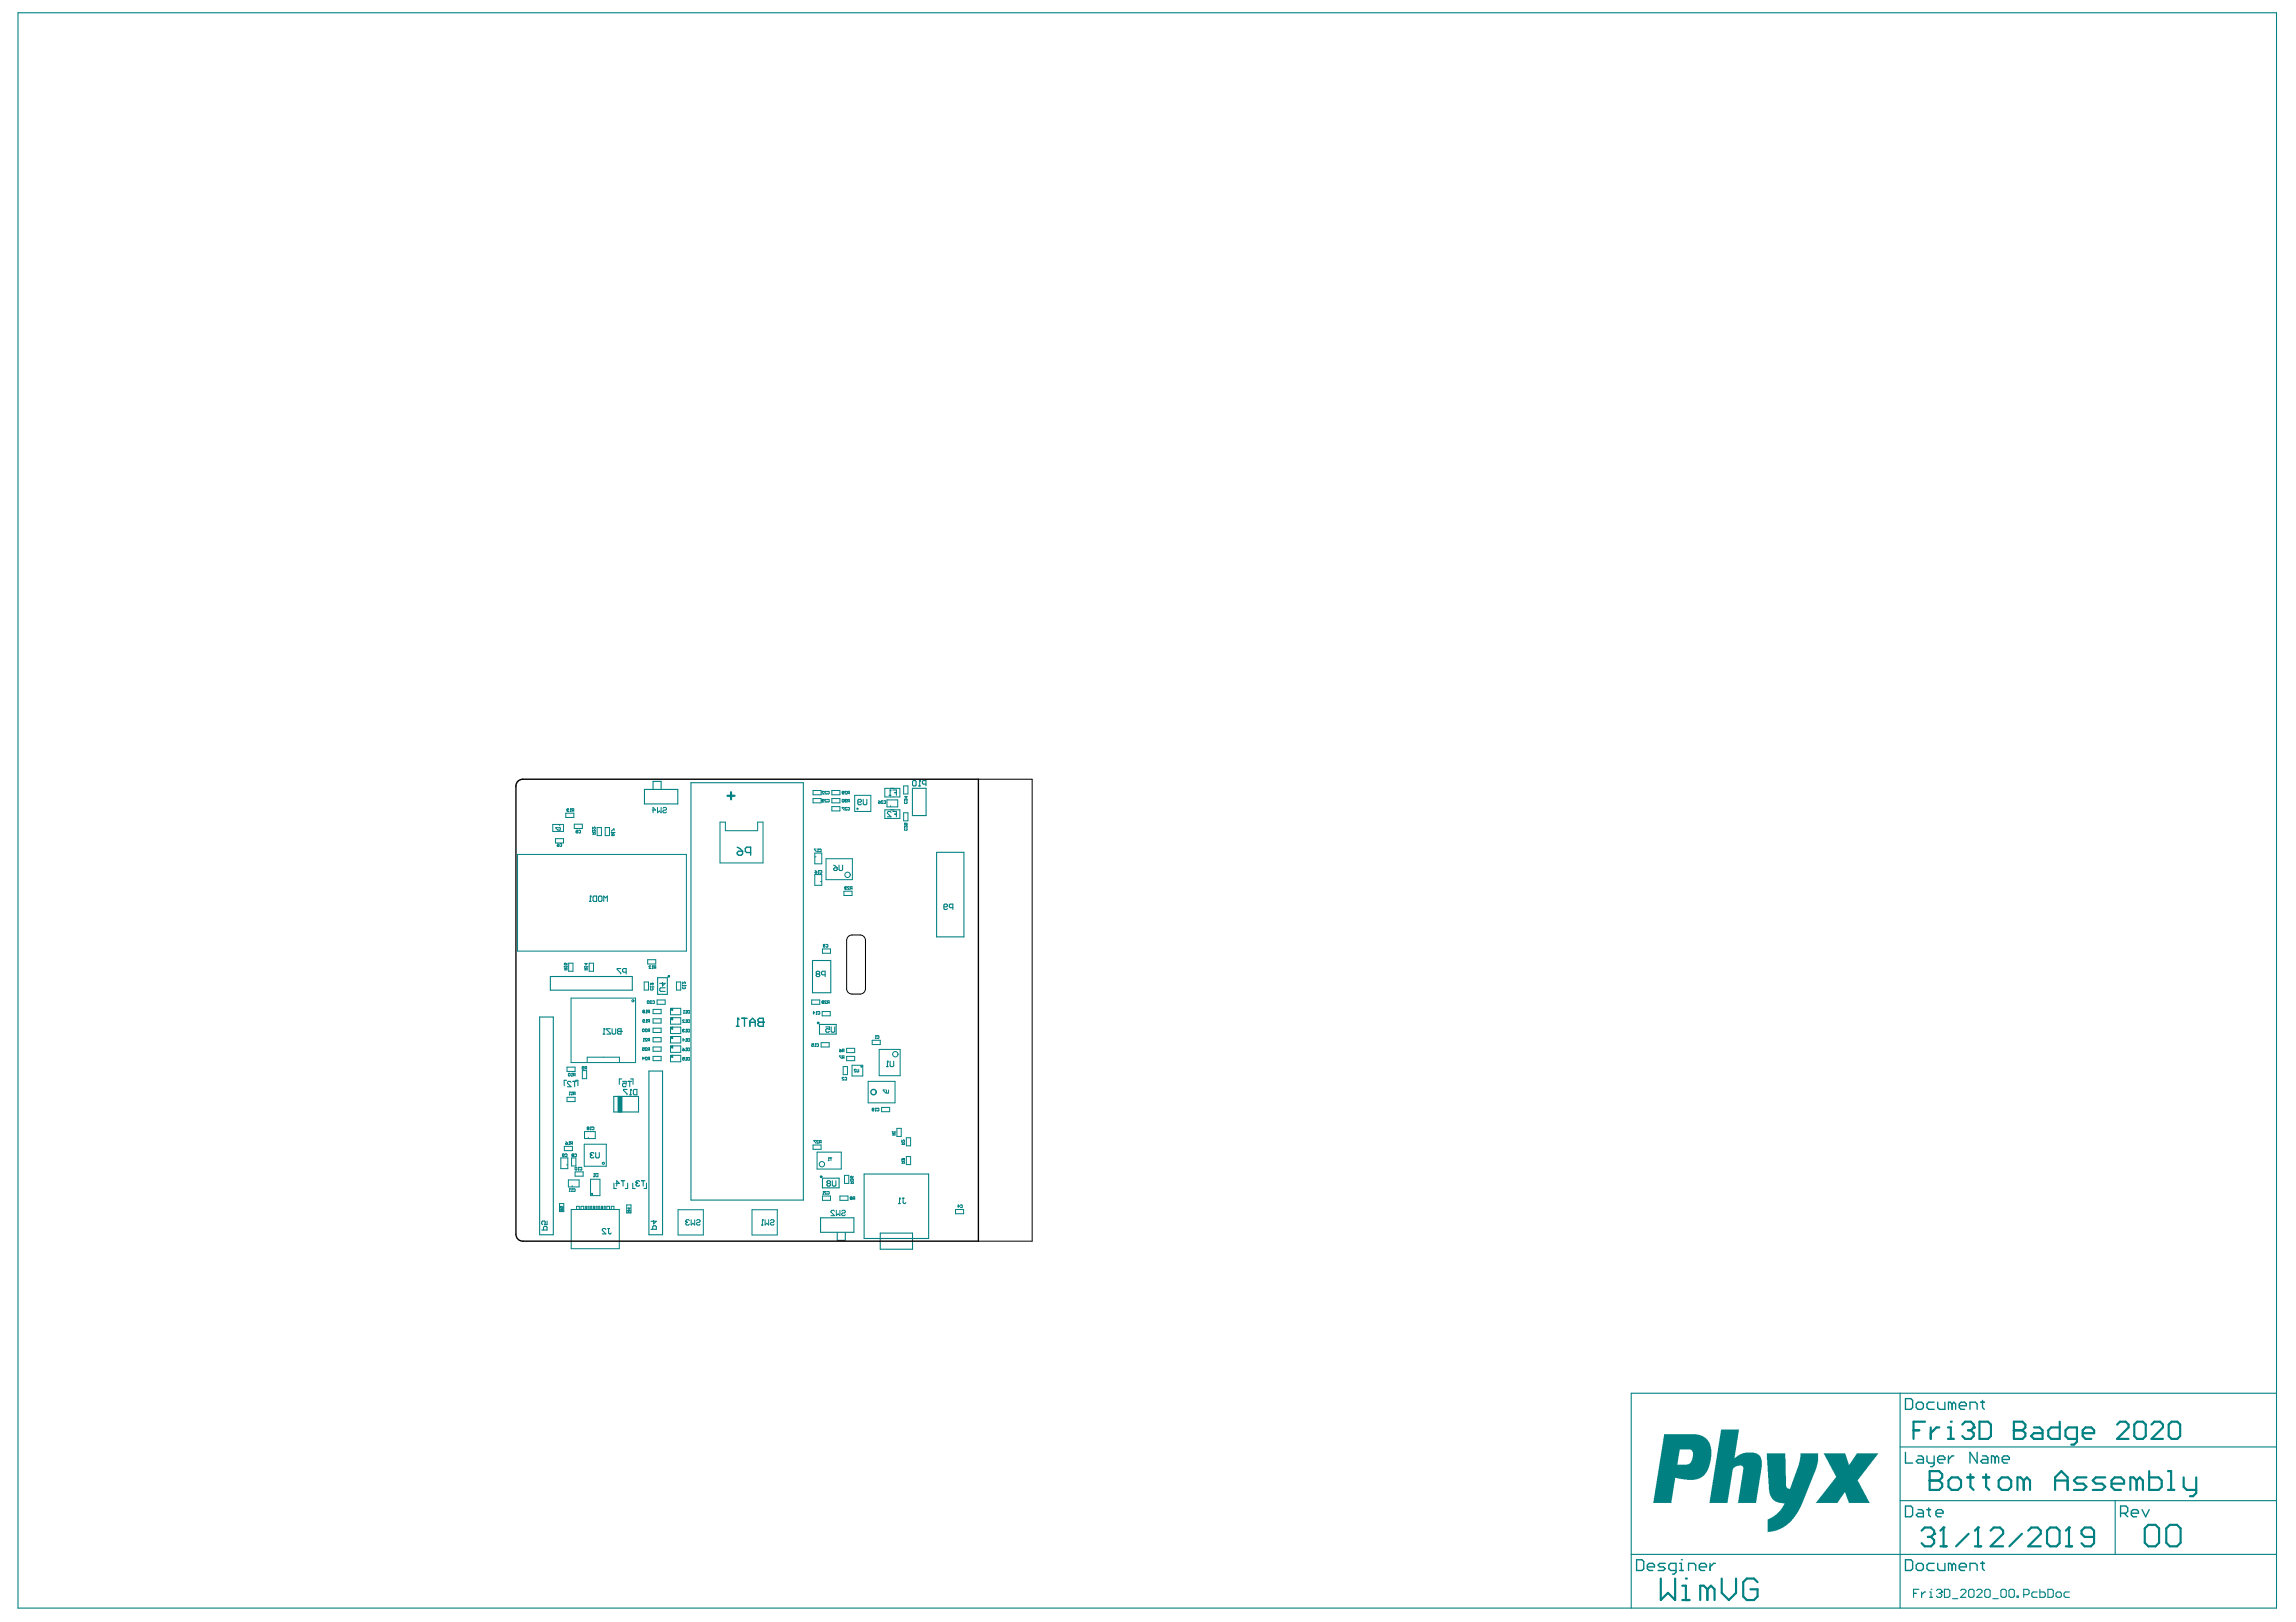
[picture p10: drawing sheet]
<svg xmlns="http://www.w3.org/2000/svg" width="297mm" height="210mm" viewBox="0 0 297 210" stroke-linecap="round" stroke-linejoin="round" font-family="sans-serif">
<g fill="none" stroke="#008080" stroke-width=".13">
<path d="M67 110.6h21.8v12.5h-21.8zM71.5 106.7h1.4v.9h-1.4zM71.9 108.5h1v.6h-1zM72.1 109.4h.2v.1zM72.1 109.2l.2 .2M72.1 107.1h-.2l.2 .3M72.3 107.2h.2l-.1 .2h-.1M72.4 106.7v.1M72.4 109.2h.3l-.1 .3h-.2M73.2 105.2h1v.6h-1zM73.4 104.8h.1M73.4 104.8v.2h.2"/>
<path d="M73.6 104.7h-.2v.1M73.8 105h.1M73.8 104.7h.1M73.8 104.7v.3M74.1 104.9l-.1 .1M74.2 104.9h-.1l-.1-.2h.2v.3M74.3 106.7h1v.5h-1zM74.5 107.4h.2v.2h-.1l-.1 .1h.2M74.9 107.5h.2l-.1 .3-.1-.1M76.7 108h.3v-.2l-.2-.1v.3M76.7 107v.3l.2-.3 .1 .1v.2M76.7 107.4v.2l.2-.2h.1v.2"/>
<path d="M76.7 107.7l.1 .1M77.3 107.1h.5v1h-.5zM78.3 107.1h.6v1h-.6zM79.1 107.5l.3-.2v.2M79.1 108.1h.3v-.1l-.1-.1-.1 .2M79.1 107.9l.1 .1M79.1 107.7v.1M79.1 107.7h.3M79.4 107.7h.1M79.4 107.7v.1M84.4 104.8h.4l-.3-.3v.7M85.1 104.5v.7l.2-.2 .2 .2v-.7"/>
<path d="M85.8 104.6l.1-.1h.2l.1 .1v.1l-.1 .1h-.2l-.1 .3 .1 .1h.2l.1-.1M93.1 106.4h.7v1.1h4.2v-1.1h.7v5.3h-5.6zM105.2 102.3h1v.6h-1zM105.2 103.3h1v.6h-1zM105.4 110.4h.9v1.4h-.9zM105.4 113.2h.9v1.4h-.9zM105.4 110.9h.2M105.4 112.9l.3-.1-.1 .2zM105.4 112.7l.3 .1M105.6 109.9h-.2l.2 .3M105.8 110.2h.1M105.8 109.9h.1"/>
<path d="M105.8 109.9v.3M105.9 113h.1M105.9 112.7h.1M105.9 112.7v.3M106 109.9h.2v.3h-.2M106.1 112.7h.2v.2h-.2M106.2 114.1h.1M106.3 103.6h.1M106.4 103.6v.2l.2-.1M106.4 103.6h.1M106.6 102.5h-.3l.3 .3h-.3M106.6 103.5l-.2-.1-.1 .2"/>
<path d="M106.9 111.1h3.4v2.7h-3.4zM106.9 102.5h-.2l.2 .3h-.2M106.9 103.5h-.2l.2 .3h-.2M107 102.5h.3l-.1 .3-.2-.1M107 103.5h.3l-.1 .3-.2-.1M107.6 102.3h1.1v.6h-1.1zM107.6 103.3h1.1v.6h-1.1zM107.6 104.4h1.1v.5h-1.1zM109 102.6h.1v-.2l-.1 .1v.2h.2M109 103.5h.2l-.1 .3-.1-.1zM109.2 115.3h1v.6h-1zM109.2 104.5h-.2l.2 .3"/>
<path d="M109.3 114.9h.1M109.3 103.6h.1M109.4 103.6v.2l.1-.1M109.4 103.6h.1M109.4 114.9v.2l.1-.1M109.4 114.9h.1M109.5 102.5h-.2l.2 .3h-.2M109.5 104.5h-.2l.2 .3h-.2M109.5 103.5l-.1-.1-.1 .2M109.5 114.8l-.1-.1-.1 .2M109.6 104.5h.3v.3h-.3M109.8 102.6l-.2 .2"/>
<path d="M109.8 103.7l-.2 .1M109.9 102.6h-.2l-.1-.1 .3-.1v.4M109.9 103.7h-.2l-.1-.2 .3-.1v.4M109.9 114.8h-.3l.3 .3h-.3M110.1 115l-.1 .1M110.2 115h-.1l-.1-.2 .2-.1v.4M110.6 102.9h2.1v2.1h-2.1zM113.6 103.9l.3-.1-.1 .2zM113.6 103.6l.3 .2M114.2 103.7h-.2l.2 .3h-.2M114.3 103.7h.3l-.1 .3-.2-.1M114.5 104.8h1.9v1.1h-1.9z"/>
<path d="M114.5 102h1.9v1.1h-1.9zM114.7 103.5h1.4v.9h-1.4zM115.2 104.3v.1M116.9 101.7h.6v1.1h-.6zM116.9 105.2h.6v1h-.6zM117 103.4v.2l.2-.2h.2l-.1 .2M117 106.9v.2l.2-.2h.2l-.1 .2M117.1 107.2v.2h.2v-.2M117.1 103.7v.3h.2v-.3M117.2 103v.3l.2-.2h-.4M117.4 106.5v.2h-.2v-.2l-.2 .1 .1 .1M73 125.5h.4v-.2h-.2l-.1 .2"/>
<path d="M73 125.1v.1M73 125.3l.1 .1M73 125.1h.4M73.4 125.1h.1M73.4 138.1h1v.6h-1zM73.4 124.6v.3h-.2v-.2l-.1-.1v.3M73.4 125.1l-.1 .1M73.5 139h.3l-.1 .2h-.2zM73.6 124.6h.5v1.1h-.5zM73.9 129.2h8.3v8.3h-8.3zM73.9 139.2h.2M74 138.9h.1"/>
<path d="M74 138.9v.3M74 138.9l.1 .1M74.3 139.1l-.1 .1M74.4 139.1h-.2v-.1l.2-.1v.3M75.3 138.2l.2-.1v-.1l-.2 .1v.2h.2M75.3 138.5h.6v1.1h-.6zM75.6 125.1v.1M75.6 125.5h.4v-.2h-.2l-.1 .2M75.6 125.1h.4M75.6 125.3l.1 .1M75.8 138.3l-.1 .1M75.8 124.6v.3l.2-.2h-.4"/>
<path d="M75.9 138.3h-.2v-.2l.2-.1v.4M76 125.1h.1M76 137.5v-.7h4.1v.7M76 125.1l-.1 .1M76.2 124.6h.6v1.1h-.6zM83.1 133.2h.2v.3h-.2zM83.1 135.6h.2v.2h-.2l.1 .1h.1M83.1 137h.2l-.1-.2v.4M83.2 132.1h.1v-.2l-.1 .1v.2h.2M83.2 130.9v-.2l.2 .1-.1 .1M83.2 130.9h.1M83.2 130.9v.2l.2-.1-.1-.1"/>
<path d="M83.2 134.7h.1M83.3 134.4h.1M83.3 134.4v.3M83.3 127.1h.6v1h-.6zM83.6 132.3h.1M83.6 131.1h.1M83.6 131.9h.1M83.6 130.7h.1M83.6 131.9l.1 .1M83.6 130.7v.4M83.6 131.9v.4M83.6 130.7l.1 .1"/>
<path d="M83.7 133.2h-.2l.2 .3h-.2M83.7 136.9h-.2l.2 .3h-.2M83.7 134.4h-.2l.2 .3h-.2M83.7 135.7h-.2l.2 .2h-.2M83.7 129.6h.3l-.1 .3-.2-.1zM83.8 124.2h1v.6h-1zM83.9 137l-.1 .2M83.9 132.2l-.1 .1M83.9 131l-.1 .1M83.9 135.8l-.1 .1M83.9 134.6l-.1 .1M83.9 133.4l-.1 .1"/>
<path d="M84 134.6h-.1l-.1-.2h.2v.3M84 131h-.1l-.1-.2 .2-.1v.4M84 132.2h-.1l-.1-.2 .2-.1v.4M84 133.4h-.1l-.1-.2h.2v.3M84 135.8h-.1l-.1-.1 .2-.1v.3M84 137h-.1l-.1-.1 .2-.1v.4M84.1 127.7v.1M84.1 127.7h.4M84.2 127.9v.2h.3l-.1-.2M84.2 125.1h-.2l.2 .2h-.2M84.3 127.3h-.2l.1 .2M84.3 127.3v.1"/>
<path d="M84.3 129.6h-.2l.2 .3h-.2M84.4 127.3h.1M84.4 127.3h.1l-.1 .2M84.4 127.3h-.1M84.4 125.3h.1M84.4 125h.1M84.4 129.6h.3v.2h-.3M84.4 125l.1 .1M84.4 125v.3M84.5 127.7h.1M84.5 127.7l-.1 .1M84.5 130.6h1v.6h-1z"/>
<path d="M84.5 131.8h1v.6h-1zM84.5 133.1h1v.5h-1zM84.5 134.3h1v.5h-1zM84.5 135.5h1v.5h-1zM84.5 136.7h1v.6h-1zM84.7 125.2l-.1 .1M84.8 125.2h-.1l-.1-.1 .2-.1v.3M85 129.4h1.1v.6h-1.1zM86.7 130.5h1.4v.8h-1.4zM86.7 131.7h1.4v.8h-1.4zM86.7 132.9h1.4v.9h-1.4zM86.7 134.1h1.4v.9h-1.4z"/>
<path d="M86.7 135.4h1.4v.8h-1.4zM86.7 136.6h1.4v.8h-1.4zM86.9 130.5v.3M86.9 131.7v.3M86.9 132.9v.3M86.9 134.1v.3M86.9 135.4v.2M86.9 136.6v.2M86.9 130.6l.1-.1v.3zM86.9 131.8l.1-.1v.3zM86.9 133.1l.1-.2v.3zM86.9 134.3l.1-.2v.3z"/>
<path d="M86.9 135.5l.1-.1v.2zM86.9 136.7l.1-.1v.2zM87.5 127.1h.6v1h-.6zM88.3 127.1v.2l.2-.2h.2l-.1 .2M88.3 127.5v.1M88.3 127.5h.4M88.3 133.3h.1M88.3 135.9l.2-.1v.2zM88.3 136.8h.2v.2h-.2l.1 .2 .1-.1M88.3 133.3l.1 .1M88.3 135.6l.2 .2M88.3 134.6h.2l-.1-.2v.4"/>
<path d="M88.4 127.7v.2h.2v-.2M88.4 133.4h.1M88.4 133.4v.1h.1M88.4 131.1h.1M88.5 130.8h.1M88.5 130.8v.3M88.5 132h-.2l.2 .3h-.2M88.5 133.3l-.1-.1-.1 .1M88.7 127.5h.1M88.7 127.5l-.1 .1M88.7 137.2h.1M88.7 133.5h.1"/>
<path d="M88.7 132.3h.1M88.7 131.1h.1M88.7 136h.1M88.7 134.8h.1M88.8 136.8h.1M88.8 133.2h.1M88.8 132h.1M88.8 130.8h.1M88.8 135.6h.1M88.8 134.4h.1M88.8 130.8v.3M88.8 132v.3"/>
<path d="M88.8 133.2v.3M88.8 134.4v.4M88.8 135.6v.4M88.8 136.8v.4M88.8 136.8v.1M88.8 133.2v.1M88.8 135.6v.1M88.8 134.4v.1M89 132h.2v.3h-.2zM89 130.8h.2v.3h-.2zM89 133.3l.2-.1v.3h-.2zM89 134.5l.2-.1v.4l-.2-.1z"/>
<path d="M89 136.9l.2-.1v.4l-.2-.1zM89 135.6h.2v.4l-.2-.1zM105 129.4h1.1v.6h-1.1zM105 135.1h.2v.1h-.2l.1 .2h.1M105.2 131.1h.2l-.2-.2v.4M105.4 135.4h.1M105.5 135.1h.1M105.5 135.1v.3M105.6 131.3h.1M105.6 130.9h.1M105.6 130.9v.4M105.6 135.1h.3l-.1 .3h-.2"/>
<path d="M105.6 130.9l.1 .1M105.8 131h.3l-.1 .3-.2-.1M106.2 134.9h1.1v.6h-1.1zM106.4 130.9h1v.6h-1zM106.4 122.8h1v.6h-1zM106.4 129.7v-.2l.2 .1-.1 .1M106.4 129.7v.2l.2-.1-.1-.1M106.4 129.7h.1M106.5 122.3h.1M106.5 122.3l.1 .1M106.6 122.4v.2l.1-.1M106.6 122.4h.1"/>
<path d="M106.7 122.3l-.1-.1-.1 .1M106.9 122.3h.2v.2h-.2M106.9 129.6h-.2l.2 .3h-.2M107.2 129.7l-.2 .2M107.3 129.7h-.2l-.1-.1 .3-.1v.4M108.6 136l.2-.1v.2zM108.6 135.8l.2 .1M108.8 136.6h-.2l.2 .4M109.1 136.9l-.1 .1M109.1 136l-.1 .1M109.1 138h.5v1.1h-.5zM109.2 136h-.2v-.2h.2v.3"/>
<path d="M109.2 136.9h-.2v-.2l.2-.1v.4M109.2 139.5h-.2l.2 .3h-.2M109.3 139.5h.2v.2h-.2M109.5 136.7h1.1v.6h-1.1zM109.5 135.7h1.1v.5h-1.1zM110.2 137.9h1.4v1.3h-1.4zM110.7 138.4h-.2l.2 .3h-.2M110.9 138.4v.3h.2v-.3M112.3 139.9h3.5v2.8h-3.5zM112.8 134.6h1.1v.6h-1.1zM113.2 134.4h.2M113.3 134h.1"/>
<path d="M113.3 134v.4M113.3 134l.1 .1M113.5 134.1h.2l-.1 .3-.1-.1M113.7 135.8h2.8v3.4h-2.8zM72.4 155.8h.5v1h-.5zM72.5 156.7h.3v-.2h-.1l-.1 .2M72.5 156.5l.1 .1M72.6 149.8h.9v1.4h-.9zM72.8 149.5l.2-.1v-.1l-.2 .1v.2h.2M72.8 156.1v.2h-.1v-.2l-.2 .1v.1M73 148.4h1.1v.5h-1.1zM73.1 149.4h.3l-.1 .3-.2-.1"/>
<path d="M73.2 148l.2-.1v.1l-.2 .1zM73.2 147.8l.2 .1M73.3 150.7h.1M73.4 142h1v.6h-1zM73.5 152.7h1.4v.9h-1.4zM73.6 148.1h.1M73.6 147.8h.1M73.6 154.2h.2M73.6 141.7h.2M73.6 147.8v.3M73.7 153.8h.1M73.7 141.3h.1"/>
<path d="M73.7 141.3v.4M73.7 153.8v.4M73.7 153.8l.1 .1M73.7 141.3l.1 .1M73.9 156.5h6.2v5.1h-6.2zM73.9 154.2h.2M73.9 141.7h.2M73.9 148l-.1 .1M73.9 149.8h.6v1.1h-.6zM74 153.8h.1M74 141.3h.1M74 141.3v.4"/>
<path d="M74 153.8v.4M74 153.8l.1 .1M74 141.3l.1 .1M74 153.4v.2M74.1 148h-.2l-.1-.2h.3v.3M74.1 149.5v-.2l.1 .1v.1M74.1 149.5v.2l.1-.1v-.1M74.1 149.5h.1M74.2 153.9h.2v.2h-.2M74.3 141.6l-.1 .1M74.3 149.4h.3l-.1 .3-.2-.1M74.4 141.6h-.2v-.2l.2-.1v.4"/>
<path d="M74.4 151.7h1v.5h-1zM74.4 151.1h.2v.3h-.2zM74.6 156.5v-.4h.3v.4M74.8 151.4h.1M74.9 151.1h.1M74.9 151.1v.3M75 151.1h.3v.3h-.3M75.2 156.5v-.4h.3v.4M75.6 148.1h2.8v2.8h-2.8zM75.6 146.4h1.4v.9h-1.4zM75.7 156.5v-.4h.2v.4M76 146v-.2l.2 .1-.1 .1"/>
<path d="M76 146v.2l.2-.1-.1-.1M76 146h.1M76.1 156.5v-.4h.1v.4M76.1 147.2v.1M76.4 146.2h.1M76.4 152.6h1.2v2.1h-1.2zM76.4 156.5v-.4h.2v.4M76.4 145.8h.1M76.4 145.8v.4M76.4 145.8l.1 .1M76.6 145.9h.2v.2h-.2M76.8 156.5v-.4h.1v.4"/>
<path d="M76.8 152.3h.1M76.9 151.9h.1M76.9 151.9v.4M77.1 151.9h.3v.4l-.3-.1zM77.1 156.5v-.4h.2v.4M77.5 156.5v-.4h.1v.4M77.8 156.5v-.4h.1v.4M78.2 156.5v-.4h.1v.4M78.5 156.5v-.4h.4v.4M79.1 156.5v-.4h.3v.4M81.1 155.9h.5v1.1h-.5zM81.2 156.9h.3v-.2l-.1-.1-.1 .3"/>
<path d="M81.2 156.6l.1 .1M81.4 156.3v.2l.1-.2h-.3M87.7 156.6h3.3v3.2h-3.3zM88.7 158.1h.1M88.7 158.1l.1 .1M88.8 158.2l-.1 .1 .1 .2h.3l.1-.1M88.8 158.2h.2M89.2 158l-.1-.2h-.3l-.1 .3M89.4 157.8v.7l.2-.2 .3 .2v-.7M90.1 158l.1-.2h.3l.1 .3-.1 .1h-.3l-.1 .2 .1 .1h.3l.1-.1M97.3 156.6h3.3v3.2h-3.3zM98.5 158.5h.2"/>
<path d="M98.6 157.8h.1M98.6 157.8v.7M98.6 157.8l.1 .2M99 157.8v.7l.2-.2 .2 .2v-.7M99.7 158l.1-.2h.2l.1 .2-.1 .2h-.2l-.1 .1 .1 .2h.2l.1-.1M105.2 148.2h1v.5h-1zM105.5 147.6h-.2l.2 .3M105.7 149.1h3.1v2.2h-3.1zM105.9 147.6h-.3l.3 .3h-.3M106.1 147.8l-.1 .1M106.2 147.8h-.1l-.1-.2h.2v.3M106.4 154.8h1v.5h-1z"/>
<path d="M106.5 154.5h.1M106.5 154.2h.1M106.5 154.2v.3M106.9 154.2h-.2l.2 .3h-.2M107 154.2h.3l-.1 .3h-.2M107.2 150.2h.1M107.2 149.8h.1M107.2 149.8v.4M107.2 149.8l.1 .1M107.4 149.8h.2M107.5 149.8v.4M108 156.7l-.1-.1h-.3l-.1 .1v.2l.5 .4h-.5"/>
<path d="M108.2 156.6v.7l.2-.2 .3 .2v-.7M108.7 154.8h1v.5h-1zM108.9 156.7l.1-.1h.2l.2 .1-.2 .3h-.2l-.1 .1 .1 .2h.2l.2-.1M109.3 152.1h.5v1h-.5zM110.1 153.1h.3v-.1l-.2-.1v.2M110.1 152.3h.1v.2l-.1-.1zM110.1 152.6v.2l.2-.2h.1l-.1 .2M110.1 152.9l.1 .1M110.1 155.1v.1h.1v-.1M110.1 155.1v-.2h.1v.2M110.1 155.1h.1M110.4 152.2l-.2 .3"/>
<path d="M110.5 155.1l-.2 .1M110.6 155.1h-.3l.1-.2h.2v.3M112.8 143.6l.3-.1-.1-.1-.2 .1v.2h.3M113.2 143.8h.2M113.3 143.4h.1M113.3 143.4v.4M113.3 143.4l.1 .1M113.5 143.5h.2v.2h-.2M114.1 143.3h1v.6h-1zM114.5 141.1h-.2l.2 .4M114.7 141.1l.1 .4 .2-.1v-.3M115.4 146.9h.4v-.2h-.2v.2"/>
<path d="M115.4 146.7l.2 .1M115.4 146.4v.1M115.4 146.5h.4M115.8 146.5h.1M115.8 146.5h-.1M116 146h.6v1.1h-.6zM116.7 148.1h.3v-.2h-.2v.2M116.7 147.5v.3l.2-.3 .1 .1v.2M116.7 150.5h.3v-.1l-.2-.1v.2M116.7 147.9l.1 .1M116.7 150.3l.1 .1M116.8 150h-.1v.2"/>
<path d="M116.8 150v.1M116.9 150h.1M116.9 150h.1v.2M116.9 150h-.1M117.3 149.7h.5v1h-.5zM117.3 147.2h.5v1.1h-.5zM123.6 156.5h1.1v.6h-1.1zM123.9 156.1h.2l-.1-.2v.4M124.3 156h.2v.2h-.2"/>
<circle cx="109.6" cy="113.2" r=".35"/>
<circle cx="81.9" cy="129.5" r=".14"/>
<circle cx="115.8" cy="136.4" r=".35"/>
<circle cx="78.1" cy="150.5" r=".14"/>
<circle cx="106.3" cy="150.7" r=".35"/>
</g>
<g fill="none" stroke="#008080" stroke-width=".14">
<path d="M76.3 116.7h.2M76.4 116h.1M76.4 116v.7M76.4 116l.1 .1M76.7 116.1l.1-.1h.4v.7h-.4l-.1-.2zM77.5 116h.3l.1 .1v.4l-.1 .2h-.3l-.1-.2v-.4zM78.1 116.7v-.7l.2 .2 .3-.2v.7M83.4 102.2h4.3v1.8h-4.3zM84.5 102.2v-1.1h1v1.1M89.4 101.3h14.5v54h-14.5zM107.9 112.4l.1-.1h.3v.2l-.1 .2h-.2zM107.9 112l.4 .3"/>
<path d="M108.5 112v.5l.2 .2h.2l.1-.2v-.5M111 103.8h.3l.1-.1-.1-.3h-.2l-.1 .2v.4l.1 .1h.2l.1-.1M111.7 103.4v.6l.1 .1h.2l.1-.1v-.6M115 102.9h.3M115.2 102.2h.1M115.2 102.2v.7M115.2 102.2l.1 .1M115.3 105.1l-.1-.1h-.3l-.1 .1v.1l.5 .5h-.5M115.5 102.2h.5v.7M115.5 105h.5v.7M115.7 102.6h.3M115.7 105.4h.3"/>
<path d="M118 102h1.8v3.5h-1.8zM118.1 101.1l.1-.1h.2l.1 .1v.5l-.1 .1h-.2l-.1-.1zM118.9 101.7h.2M119 101h.1M119 101l.1 .1M119 101v.7M119.8 101.5h-.4l-.1-.1v-.3l.1-.1h.4v.7M121.2 110.3h3.5v10.9h-3.5zM122.1 117.3h.4l.1-.1-.1-.2h-.3l-.1 .1v.5l.1 .1h.3l.1-.1M123.3 117.5h-.4l-.1-.2v-.2l.1-.1h.4v.7M69.8 131.6h1.8v28.2h-1.8zM71.2 126.4h10.6v1.7h-10.6z"/>
<path d="M73.3 139.8h-.3v.7M74.1 139.9h.5M74.3 139.9v.7M74.5 139.8h.3v.7M78 133.8h.3M78.1 133.1h.1M78.1 133.1v.7M78.1 133.1l.2 .1M79 133.1h-.5v.1l.5 .5v.1h-.5M79.2 133.1v.6l.1 .1h.2l.2-.1v-.6M79.9 133.2l.1-.1h.3v.7h-.3l-.1-.1 .1-.2zM80 133.5h.3"/>
<path d="M80.3 125.3h-.4l.4 .7M80.3 133.5h.1M80.4 139.6h-.3v.7M80.5 139.9h.5v.4l-.2-.1-.3 .1v.2l.2 .1h.2l.1-.1M81 125.8h-.3l-.2-.1v-.2l.2-.2h.3v.7M81.2 139.9h.5M81.5 139.9v.7M81.6 139.6h.3v.7M84 138.6h1.7v21.2h-1.7zM85.1 126.5h1.2v2.2h-1.2zM85.7 127.1v.5l.4-.3h-.7M86.1 127.8h-.6l-.1 .1v.3l.1 .1h.6"/>
<path d="M105.1 124.3h2.4v4.2h-2.4zM105.7 126l-.1-.1 .1-.2h.2l.2 .1-.2 .2M105.7 126l-.1 .2 .1 .2h.2l.2-.1-.2-.3M105.7 126h.2M106 132.6h2.2v1.2h-2.2zM106.7 126.2h-.3l-.1-.2v-.2l.1-.1h.3v.7M106.8 132.9h.5v.3l-.2-.1-.3 .1v.3l.2 .1h.2l.1-.1M107.5 132.9v.6l.1 .1h.3l.1-.1v-.6M114.7 138h.2M114.8 137.3h.1M114.8 137.3v.7M114.8 137.3l.1 .1"/>
<path d="M115.2 137.3v.6l.1 .1h.2l.1-.1v-.6M70.1 159.2h.7v-.4l-.1-.1h-.3l-.1 .1v.4M70.8 158v.5h-.4l.1-.3-.1-.2h-.2l-.1 .1v.3l.1 .1M73.9 140.1l-.1-.2h-.3l-.1 .2v.1l.5 .4h-.5M76.4 149.4h.1M76.4 149.4l.1 .1M76.5 149.5l-.1 .1 .1 .2h.2l.1-.1M76.5 149.5h.1M76.8 149.3l-.1-.2h-.2l-.1 .3M77.1 149.1v.6l.1 .1h.2l.1-.1v-.6M78.4 159.1l-.1-.1h-.3l-.1 .1v.1l.5 .5h-.5M78.6 159h.2"/>
<path d="M78.7 159v.6l.1 .1 .3-.1M79.4 141.9h3.2v2h-3.2zM79.4 153.1v.7h.3M79.7 153.1h.4l-.3-.3v.7M80 141.9v2M80.1 141.9v2M80.2 141.9v2M80.3 141.9v2M80.4 152.8h.4M80.4 141.9v2M80.5 141.9v2M80.6 152.8v.7"/>
<path d="M81.1 141h-.4l.4 .7M81.2 153.1v.7h-.3M81.5 141.7h.2M81.6 141h.1M81.6 141v.7M81.6 141l.1 .1M81.9 153.1v.7h.3M81.9 141.1l.2-.1h.3v.7h-.3l-.2-.1zM82.3 153h.1M82.3 153l.1 .1M82.4 153.1l-.1 .2 .1 .2h.2l.1-.1M82.4 153.1h.1"/>
<path d="M82.7 152.9l-.1-.1h-.2l-.1 .2M83 152.8h.4M83.2 152.8v.7M83.6 153.1v.7h-.3M84.2 159.1h.7v-.4l-.1-.1h-.2l-.2 .1v.4M84.6 157.9v.5l.3-.4h-.7M106.2 157.6h4.3v1.9h-4.3zM106.4 152.5h2.2v1.2h-2.2zM107.1 153.1l-.1-.1 .1-.2h.2l.1 .1-.1 .2M107.1 153.1h.2M107.1 153.1l-.1 .2 .1 .2h.2l.1-.1-.1-.3M107.7 152.8v.6l.1 .1h.2l.1-.1v-.6"/>
<path d="M108.3 159.5v1h1.1v-1M111.8 151.9h8.3v8.4h-8.3zM113.9 159.6h4.2v2.1h-4.2zM116.3 155.8h.2M116.4 155.1h.1M116.4 155.1v.7M116.4 155.1l.1 .1M116.7 155.1h.3M116.8 155.1v.5l.2 .2 .2-.2"/>
<circle cx="110.9" cy="104.7" r=".07"/>
<circle cx="111.4" cy="138" r=".07"/>
<circle cx="76.6" cy="154.5" r=".07"/>
</g>
<g fill="none" stroke="#008080" stroke-width=".18">
<path d="M95.4 109.6l.3 .2 .4 .4M95.4 110.3l.1-.1h.6v.3l-.2 .2h-.4l-.1-.2zM97.1 110.3h-.5l-.2-.1v-.4l.2-.2h.5v1.1M95.3 132.8h.3M95.4 131.8h.1M95.4 131.8v1M95.4 131.8l.2 .1M96 131.8h.7M96.3 131.8v1M97 132.3h.7M97 132.8v-.7l.4-.3 .3 .3v.7M98.1 131.9l.1-.1h.5v1h-.5l-.1-.2v-.1l.1-.2-.1-.2z"/>
<path d="M98.2 132.3h.5M98.7 132.3h.1"/>
<circle cx="86.5" cy="126.3" r=".09"/>
<circle cx="105.8" cy="132.4" r=".09"/>
<circle cx="106.2" cy="152.3" r=".09"/>
<circle cx="113" cy="141.3" r=".35"/>
</g>
<g fill="none" stroke="#008080" stroke-width=".28">
<path d="M94.1 103h.9M94.6 102.5v.9M249.6 191.6h.1M249.6 190.4h1.3l.4 .4v.4l-.4 .4 .4 .4v.4l-.4 .4h-1.3zM249.6 191.6h1.3M252.1 191.6l.4-.4h.8l.4 .4v.8l-.4 .4h-.8l-.4-.4zM254.5 191.2h.8M254.9 190.8v1.6l.4 .4M256.5 191.2h.9M256.9 190.8v1.6l.5 .4M258.6 191.6l.4-.4h.8l.4 .4v.8l-.4 .4h-.8l-.4-.4zM261.8 191.6l-.4-.4h-.4v1.6"/>
<path d="M261.8 191.6v1.2M261.8 191.6l.4-.4 .4 .4v1.2M265.9 191.6h1.6M265.9 192.8v-1.6l.8-.8 .8 .8v1.6M269.9 191.2h-1.2l-.4 .4 .4 .4h.8l.4 .4-.4 .4h-1.2M272.4 191.2h-1.3l-.4 .4 .4 .4h.9l.4 .4-.4 .4h-1.3M273.2 192h1.6v-.4l-.4-.4h-.8l-.4 .4v.8l.4 .4h.8M276.4 191.6l-.4-.4h-.4v1.6M276.4 191.6v1.2M276.4 191.6l.4-.4 .4 .4v1.2M278 190.4v2.4h1.3l.4-.4v-.8l-.4-.4h-1.3M280.5 192.8h.8"/>
<path d="M280.5 190.4h.4v2.4M282.5 191.2v1.2l.4 .4h1.2M284.1 191.2v2l-.4 .4h-.4"/>
</g>
<g fill="#008080">
<path d="M228.5 188.1h2.5l.1 4.2v.2l.3 .2 .2-.1 1.1-3.1 .2-.9v-.5h2.3v1l-.3 1.3-1.9 4.6-.8 1.3-1 1.1-1 .5-.8 .3-.7 .1v-1.2a.45 .45 0 0 1 .4-.6l.7-.5 .6-.5 .5-1h-.7l-.6-.2-.4-.4-.2-.4-.2-.7z"/>
<path d="M235.9 188.1h2.8l.5 1.4 .2-.1 .8-1.3h2.8l-2.6 3.3a.38 .38 0 0 0 .1 .5l1.4 2.6h-2.7l-.5-1.4h-.1l-.9 1.4h-2.8l2.2-2.8 .2-.3a.34 .34 0 0 0 .1-.5z"/>
<path d="M222.7 185h2.3l-.6 3.7 .7-.5 .7-.2h1.3l.4 .2 .3 .4 .1 .4v.9l-.7 4.6h-2.4l.7-4.1a.58 .58 0 0 0-.1-.7h-.7l-.3 .2a.59 .59 0 0 0-.3 .7l-.6 3.9h-2.4z"/>
<path d="M215.3 185.6h4.2l.8 .3 .6 .5 .4 .7 .1 .4v1.4l-.3 .8-.3 .8-.3 .4-.5 .4-.8 .2h-.9l-1.6-.2-.5 3.2h-2.3zM217.3 187.6l-.3 1.9h1.3l.3-.1 .3-.5 .1-.7a.57 .57 0 0 0-.3-.6z"/>
</g>
<g fill="none" stroke="#008080" stroke-width=".14">
<path d="M2.3 1.7h292.2v206.4h-292.2zM245.8 180.3v27.8M245.8 194.2h48.7M245.8 187.2h48.7M273.6 194.2v7M294.5 180.3h-83.5v27.8M211 201.2h83.5M247.6 206.2h.3M248.3 205.7h-.7v1M248.6 206v.7M249.1 206h-.2l-.3 .4M249.6 206h.2v.7"/>
<path d="M249.6 206.7h.4M249.8 205.7h.1M250.5 205.8l.2-.1h.3l.2 .1v.2M250.9 206.2h.1M251 206.2l.2 .2v.1l-.2 .2h-.3l-.2-.2M251.2 206h.1M251.2 206l-.2 .2M251.6 205.7h.5l.2 .1v.7l-.2 .2h-.5zM252.6 206.9h.7M253.6 205.8l.2-.1h.4l.1 .1v.2l-.7 .7h.7M254.7 205.8l.2-.1h.3l.2 .1v.7l-.2 .2h-.3l-.2-.2zM255.7 205.8l.2-.1h.4l.1 .1v.2l-.7 .7h.7"/>
<path d="M256.8 205.8l.1-.1h.4l.2 .1v.7l-.2 .2h-.4l-.1-.2zM257.8 206.9h.7M258.9 205.8l.1-.1h.4l.2 .1v.7l-.2 .2h-.4l-.1-.2zM259.9 205.8l.2-.1h.3l.2 .1v.7l-.2 .2h-.3l-.2-.2zM260.9 206.5h.2v.2h-.2zM261.8 206.4h.5l.2-.2v-.4l-.2-.1h-.5v1M263.6 206h-.6l-.1 .2v.3l.1 .2h.6M263.9 205.7v1h.5l.2-.2v-.3l-.2-.2h-.5M264.9 205.7h.6l.1 .1v.7l-.1 .2h-.6zM266 206.2l.2-.2h.3l.2 .2v.3l-.2 .2h-.3l-.2-.2zM267.7 206h-.5l-.2 .2v.3l.2 .2h.5"/>
</g>
<g fill="none" stroke="#008080" stroke-width=".18">
<path d="M246.5 194.9h.7l.2 .2v1l-.2 .2h-.7zM246.5 181h.7l.2 .2v1l-.2 .2h-.7zM246.5 187.9v1.4h.9M247.9 181.7l.2-.2h.5l.2 .2v.5l-.2 .2h-.5l-.2-.2zM248.1 195.4h.5l.2 .2v.7h-.7l-.2-.2 .2-.3h.7M248.1 188.4h.5l.2 .2v.7h-.7l-.2-.2 .2-.2h.7M249.3 195.4h.5M249.3 188.4v.7l.2 .2h.7M249.5 195.1v1l.3 .2M250.2 181.5h-.7l-.2 .2v.5l.2 .2h.7M250.2 188.4v1.2l-.2 .2h-.2M250.5 195.8h.9v-.2l-.2-.2h-.5l-.2 .2v.5l.2 .2h.5"/>
<path d="M250.7 188.9h.9v-.3l-.2-.2h-.5l-.2 .2v.5l.2 .2h.5M250.7 181.5v.7l.2 .2h.7v-.9M252.1 188.4v.9M252.5 181.7l-.2-.2h-.2v.9M252.5 181.7l.3-.2 .2 .2v.7M252.5 181.7v.7M252.8 188.4h-.3l-.4 .5M253.5 181.9h.9v-.2l-.2-.2h-.5l-.2 .2v.5l.2 .2h.5M254.9 182.4v-.9h.7l.2 .2v.7M255.8 187.9v1.4l-.9-1.4v1.4M256.3 181.5h.4M256.5 188.4h.4l.3 .2v.7h-.7l-.2-.2 .2-.2h.7"/>
<path d="M256.5 181.2v1l.2 .2M258.1 188.6l-.2-.2h-.3v.9M258.1 188.6v.7M258.1 188.6l.2-.2 .3 .2v.7M259 188.9h1v-.3l-.3-.2h-.4l-.3 .2v.5l.3 .2h.4M274.3 195.8h.7l.3-.2v-.5l-.3-.2h-.7v1.4M274.8 195.8l.5 .5M275.7 195.8h1v-.2l-.3-.2h-.4l-.3 .2v.5l.3 .2h.4M277.1 195.4l.5 .9 .5-.9M211.7 201.8h.7l.3 .3v.9l-.3 .2h-.7zM213.1 202.8h.9v-.3l-.2-.2h-.4l-.3 .2v.5l.3 .2h.4M215.4 202.3h-.7l-.2 .2 .2 .3h.5l.2 .2-.2 .2h-.7"/>
<path d="M216.8 203.2h-.7l-.2-.2v-.5l.2-.2h.7v1.2l-.2 .2h-.2M217.3 203.2h.5M217.3 202.3h.2v.9M217.5 201.8h.1M218.5 203.2v-.9h.6l.3 .2v.7M219.8 202.8h1v-.3l-.3-.2h-.4l-.3 .2v.5l.3 .2h.4M221.2 202.3v.9M221.9 202.3h-.2l-.5 .5M246.5 201.8h.7l.2 .3v.9l-.2 .2h-.7zM247.9 202.5l.2-.2h.5l.2 .2v.5l-.2 .2h-.5l-.2-.2zM250.2 202.3h-.7l-.2 .2v.5l.2 .2h.7M250.7 202.3v.7l.2 .2h.7v-.9"/>
<path d="M252.5 202.5l-.2-.2h-.2v.9M252.5 202.5v.7M252.5 202.5l.3-.2 .2 .2v.7M253.5 202.8h.9v-.3l-.2-.2h-.5l-.2 .2v.5l.2 .2h.5M254.9 203.2v-.9h.7l.2 .2v.7M256.3 202.3h.4M256.5 202.1v.9l.2 .2"/>
</g>
<g fill="none" stroke="#008080" stroke-width=".28">
<path d="M247.6 185.1h.7M248.6 198.1l.4-.4h.8l.4 .4v.4M249 184h-1.4v2.2M249.4 198.9h.4M249.8 184.7v1.5M249.8 198.9l.4 .4v.4l-.4 .4h-.8l-.4-.4M250.2 198.5h.1M250.2 198.5l-.4 .4M250.9 184.7h-.4l-.7 .8M251.4 197.7h.1M251.4 197.7v2.4M251.4 197.7l-.4 .4"/>
<path d="M252 184.7h.4v1.5M252 186.2h.8M252.4 184h.1M253.9 184.4l.3-.4h.8l.3 .4v.3M254.6 185.1h.4M254.7 198.5l-1.6 1.6M255 185.1l.3 .4v.3l-.3 .4h-.8l-.3-.4M255.3 184.7h.1M255.3 184.7l-.3 .4M255.9 197.7h.1M255.9 197.7v2.4M255.9 197.7l-.4 .4"/>
<path d="M256.1 184h1.1l.4 .4v1.4l-.4 .4h-1.1zM257.5 198.1l.4-.4h.8l.4 .4v.4l-1.6 1.6h1.6M260.5 185.1h.1M260.5 184h1.2l.3 .4v.3l-.3 .4 .3 .4v.3l-.3 .4h-1.2zM260.5 185.1h1.2M261.6 198.5l-1.6 1.6M262.4 198.1l.4-.4h.8l.4 .4v.4l-1.6 1.6h1.6M263.1 184.7h.8l.3 .4v1.1h-1.1l-.3-.4 .3-.3h1.1M264.8 198.1l.4-.4h.8l.5 .4v1.6l-.5 .4h-.8l-.4-.4zM266.5 184v2.2h-1.1l-.4-.4v-.7l.4-.4h1.1M267.7 197.7h.1M267.7 197.7v2.4"/>
<path d="M267.7 197.7l-.4 .4M268.7 186.2h-1.1l-.4-.4v-.7l.4-.4h1.1v1.9l-.4 .3h-.3M269.4 185.5h1.5v-.4l-.3-.4h-.8l-.4 .4v.7l.4 .4h.8M270.9 198.9h-1.2l-.4-.4v-.4l.4-.4h.8l.4 .4v1.6l-.4 .4h-.8l-.4-.4M273.9 184.4l.4-.4h.7l.4 .4v.3l-1.5 1.5h1.5M276.1 184.4l.4-.4h.7l.4 .4v1.4l-.4 .4h-.7l-.4-.4zM277.5 197.8l.4-.5h1l.4 .5v1.8l-.4 .5h-1l-.4-.5zM278.3 184.4l.4-.4h.8l.3 .4v.3l-1.5 1.5h1.5M280.3 197.8l.4-.5h.9l.5 .5v1.8l-.5 .5h-.9l-.4-.5zM280.6 184.4l.3-.4h.8l.4 .4v1.4l-.4 .4h-.8l-.3-.4zM214.9 204.3v2.8l.9-1 .9 1v-2.8M217.6 207.1h1"/>
<path d="M217.6 205.2h.5v1.9M218.1 204.3h.1M220.9 205.7l-.5-.5h-.4v1.9M220.9 205.7v1.4M220.9 205.7l.5-.5 .4 .5v1.4M222.7 204.3v1.8l1 1 .9-1v-1.8M227.4 204.7l-.5-.4h-.9l-.5 .4v1.9l.5 .5h.9l.5-.5v-.9h-.9M251 200.1h.8M255.5 200.1h.8M267.3 200.1h.8"/>
</g>
<path d="M126.6 100.8h6.9v59.8h-6.9M109.7 121.2a2.03 2.03 0 0 1 2.1 0l.2 .5v6.2a.7 .7 0 0 1-.7 .7h-1.1a.7 .7 0 0 1-.7-.7v-6.2z" fill="none" stroke="#000" stroke-width=".13"/>
<path d="M67 101.1l.3-.2 .3-.1h59v59.8h-59a.88 .88 0 0 1-.9-.9v-58l.1-.3z" fill="none" stroke="#000" stroke-width=".18"/>
</svg>
